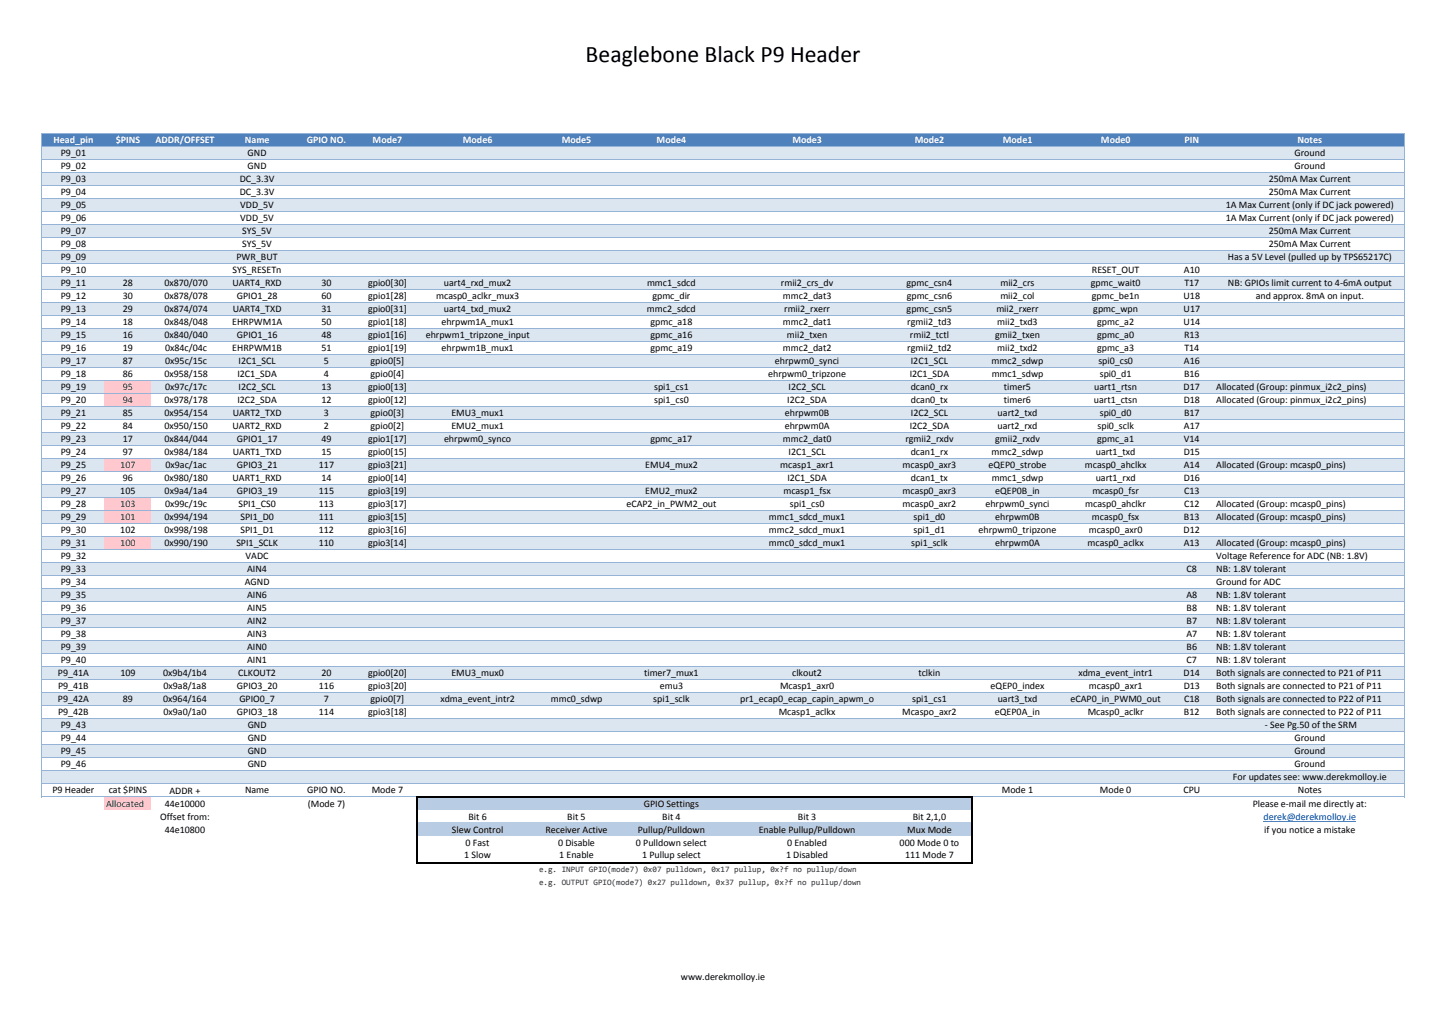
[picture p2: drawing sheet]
<svg xmlns="http://www.w3.org/2000/svg" width="297mm" height="210mm" viewBox="0 0 297 210" stroke-linecap="round" stroke-linejoin="round" font-family="sans-serif">
<defs><g id="words">
<text font-size="4.9" x="120.2" y="12.8">Beaglebone Black P9 Header</text>
<g font-size="2.1" fill="#fff">
<text x="11" y="29.4">Head_pin</text>
<text x="23.8" y="29.4">$PINS</text>
<text x="31.9" y="29.4">ADDR/OFFSET</text>
<text x="50.3" y="29.4">Name</text>
<text x="63" y="29.4">GPIO NO.</text>
<text x="76.5" y="29.4">Mode7</text>
<text x="95" y="29.4">Mode6</text>
<text x="115.3" y="29.4">Mode5</text>
<text x="134.8" y="29.4">Mode4</text>
<text x="162.7" y="29.4">Mode3</text>
<text x="187.8" y="29.4">Mode2</text>
<text x="205.9" y="29.4">Mode1</text>
<text x="226" y="29.4">Mode0</text>
<text x="243.2" y="29.4">PIN</text>
<text x="266.4" y="29.4">Notes</text>
</g>
<g font-size="2.1">
<text x="12.5" y="34.8">P9_02</text>
<text x="12.5" y="32.1">P9_01</text>
<text x="50.8" y="34.8">GND</text>
<text x="50.8" y="32.1">GND</text>
<text x="265.7" y="32.1">Ground</text>
<text x="265.7" y="34.8">Ground</text>
<text x="12.5" y="37.4">P9_03</text>
<text x="12.5" y="40.1">P9_04</text>
<text x="49.2" y="37.4">DC_3.3V</text>
<text x="49.2" y="40.1">DC_3.3V</text>
<text x="260.5" y="37.4">250mA Max Current</text>
<text x="260.5" y="40.1">250mA Max Current</text>
<text x="12.5" y="42.8">P9_05</text>
<text x="12.5" y="45.4">P9_06</text>
<text x="49.3" y="42.8">VDD_5V</text>
<text x="49.3" y="45.4">VDD_5V</text>
<text x="251.6" y="42.8">1A Max Current (only if DC jack powered)</text>
<text x="251.6" y="45.4">1A Max Current (only if DC jack powered)</text>
<text x="12.5" y="48.1">P9_07</text>
<text x="12.5" y="50.8">P9_08</text>
<text x="12.5" y="53.4">P9_09</text>
<text x="48.5" y="53.4">PWR_BUT</text>
<text x="49.7" y="48.1">SYS_5V</text>
<text x="49.7" y="50.8">SYS_5V</text>
<text x="252" y="53.4">Has a 5V Level (pulled up by TPS65217C)</text>
<text x="260.5" y="48.1">250mA Max Current</text>
<text x="260.5" y="50.8">250mA Max Current</text>
<text x="12.5" y="56.1">P9_10</text>
<text x="12.5" y="58.8">P9_11</text>
<text x="25.2" y="58.8">28</text>
<text x="33.7" y="58.8">0x870/070</text>
<text x="47.7" y="58.8">UART4_RXD</text>
<text x="47.7" y="56.1">SYS_RESETn</text>
<text x="66" y="58.8">30</text>
<text x="75.6" y="58.8">gpio0[30]</text>
<text x="91.1" y="58.8">uart4_rxd_mux2</text>
<text x="132.8" y="58.8">mmc1_sdcd</text>
<text x="160.3" y="58.8">rmii2_crs_dv</text>
<text x="186.1" y="58.8">gpmc_csn4</text>
<text x="205.4" y="58.8">mii2_crs</text>
<text x="223.9" y="58.8">gpmc_wait0</text>
<text x="224.2" y="56.1">RESET_OUT</text>
<text x="243" y="56.1">A10</text>
<text x="243.1" y="58.8">T17</text>
<text x="252.1" y="58.8">NB: GPIOs limit current to 4‐6mA output</text>
<text x="12.5" y="64.1">P9_13</text>
<text x="12.5" y="61.4">P9_12</text>
<text x="25.2" y="64.1">29</text>
<text x="25.2" y="61.4">30</text>
<text x="33.7" y="64.1">0x874/074</text>
<text x="33.7" y="61.4">0x878/078</text>
<text x="47.8" y="64.1">UART4_TXD</text>
<text x="48.6" y="61.4">GPIO1_28</text>
<text x="66" y="64.1">31</text>
<text x="66" y="61.4">60</text>
<text x="75.6" y="64.1">gpio0[31]</text>
<text x="75.6" y="61.4">gpio1[28]</text>
<text x="89.5" y="61.4">mcasp0_aclkr_mux3</text>
<text x="91.1" y="64.1">uart4_txd_mux2</text>
<text x="132.8" y="64.1">mmc2_sdcd</text>
<text x="133.9" y="61.4">gpmc_dir</text>
<text x="160.7" y="61.4">mmc2_dat3</text>
<text x="161" y="64.1">rmii2_rxerr</text>
<text x="186.1" y="64.1">gpmc_csn5</text>
<text x="186.1" y="61.4">gpmc_csn6</text>
<text x="204.5" y="64.1">mii2_rxerr</text>
<text x="205.4" y="61.4">mii2_col</text>
<text x="224.1" y="61.4">gpmc_be1n</text>
<text x="224.4" y="64.1">gpmc_wpn</text>
<text x="243" y="61.4">U18</text>
<text x="243" y="64.1">U17</text>
<text x="257.8" y="61.5">and approx. 8mA on input.</text>
<text x="12.5" y="66.8">P9_14</text>
<text x="12.5" y="69.4">P9_15</text>
<text x="25.2" y="66.8">18</text>
<text x="25.2" y="69.4">16</text>
<text x="33.7" y="66.8">0x848/048</text>
<text x="33.7" y="69.4">0x840/040</text>
<text x="47.7" y="66.8">EHRPWM1A</text>
<text x="48.6" y="69.4">GPIO1_16</text>
<text x="66" y="66.8">50</text>
<text x="66" y="69.4">48</text>
<text x="75.6" y="66.8">gpio1[18]</text>
<text x="75.6" y="69.4">gpio1[16]</text>
<text x="87.4" y="69.4">ehrpwm1_tripzone_input</text>
<text x="90.6" y="66.8">ehrpwm1A_mux1</text>
<text x="133.5" y="66.8">gpmc_a18</text>
<text x="133.5" y="69.4">gpmc_a16</text>
<text x="160.7" y="66.8">mmc2_dat1</text>
<text x="161.5" y="69.4">mii2_txen</text>
<text x="186.3" y="66.8">rgmii2_td3</text>
<text x="186.8" y="69.4">rmii2_tctl</text>
<text x="204.3" y="69.4">gmii2_txen</text>
<text x="204.7" y="66.8">mii2_txd3</text>
<text x="225.2" y="66.8">gpmc_a2</text>
<text x="225.2" y="69.4">gpmc_a0</text>
<text x="243" y="66.8">U14</text>
<text x="243.1" y="69.4">R13</text>
<text x="12.5" y="77.4">P9_18</text>
<text x="12.5" y="74.8">P9_17</text>
<text x="12.5" y="72.1">P9_16</text>
<text x="25.2" y="77.4">86</text>
<text x="25.2" y="74.8">87</text>
<text x="25.2" y="72.1">19</text>
<text x="33.7" y="77.4">0x958/158</text>
<text x="33.9" y="74.8">0x95c/15c</text>
<text x="33.9" y="72.1">0x84c/04c</text>
<text x="47.7" y="72.1">EHRPWM1B</text>
<text x="48.7" y="77.4">I2C1_SDA</text>
<text x="49" y="74.8">I2C1_SCL</text>
<text x="66" y="72.1">51</text>
<text x="66.5" y="74.8">5</text>
<text x="66.5" y="77.4">4</text>
<text x="75.6" y="72.1">gpio1[19]</text>
<text x="76.1" y="74.8">gpio0[5]</text>
<text x="76.1" y="77.4">gpio0[4]</text>
<text x="90.7" y="72.1">ehrpwm1B_mux1</text>
<text x="133.5" y="72.1">gpmc_a19</text>
<text x="157.7" y="77.4">ehrpwm0_tripzone</text>
<text x="159.1" y="74.8">ehrpwm0_synci</text>
<text x="160.7" y="72.1">mmc2_dat2</text>
<text x="186.3" y="72.1">rgmii2_td2</text>
<text x="186.8" y="77.4">I2C1_SDA</text>
<text x="187" y="74.8">I2C1_SCL</text>
<text x="203.6" y="74.8">mmc2_sdwp</text>
<text x="203.6" y="77.4">mmc1_sdwp</text>
<text x="204.7" y="72.1">mii2_txd2</text>
<text x="225.2" y="72.1">gpmc_a3</text>
<text x="225.5" y="74.8">spi0_cs0</text>
<text x="225.8" y="77.4">spi0_d1</text>
<text x="243" y="74.8">A16</text>
<text x="243.1" y="77.4">B16</text>
<text x="243.1" y="72.1">T14</text>
<text x="12.5" y="80.1">P9_19</text>
<text x="12.5" y="82.8">P9_20</text>
<text x="33.7" y="82.8">0x978/178</text>
<text x="33.9" y="80.1">0x97c/17c</text>
<text x="48.7" y="82.8">I2C2_SDA</text>
<text x="49" y="80.1">I2C2_SCL</text>
<text x="66" y="80.1">13</text>
<text x="66" y="82.8">12</text>
<text x="75.5" y="80.1">gpio0[13]</text>
<text x="75.5" y="82.8">gpio0[12]</text>
<text x="134.3" y="82.8">spi1_cs0</text>
<text x="134.3" y="80.1">spi1_cs1</text>
<text x="161.6" y="82.8">I2C2_SDA</text>
<text x="161.9" y="80.1">I2C2_SCL</text>
<text x="187" y="80.1">dcan0_rx</text>
<text x="187" y="82.8">dcan0_tx</text>
<text x="206.1" y="82.8">timer6</text>
<text x="206.1" y="80.1">timer5</text>
<text x="224.6" y="82.8">uart1_ctsn</text>
<text x="224.6" y="80.1">uart1_rtsn</text>
<text x="243" y="80.1">D17</text>
<text x="243" y="82.8">D18</text>
<text x="249.7" y="80.1">Allocated (Group: pinmux_i2c2_pins)</text>
<text x="249.7" y="82.8">Allocated (Group: pinmux_i2c2_pins)</text>
<text x="12.5" y="88.1">P9_22</text>
<text x="12.5" y="85.5">P9_21</text>
<text x="25.2" y="88.1">84</text>
<text x="25.2" y="85.5">85</text>
<text x="33.7" y="88.1">0x950/150</text>
<text x="33.7" y="85.5">0x954/154</text>
<text x="47.7" y="88.1">UART2_RXD</text>
<text x="47.8" y="85.5">UART2_TXD</text>
<text x="66.5" y="85.5">3</text>
<text x="66.5" y="88.1">2</text>
<text x="76.1" y="85.5">gpio0[3]</text>
<text x="76.1" y="88.1">gpio0[2]</text>
<text x="92.7" y="85.5">EMU3_mux1</text>
<text x="92.7" y="88.1">EMU2_mux1</text>
<text x="161.1" y="88.1">ehrpwm0A</text>
<text x="161.1" y="85.5">ehrpwm0B</text>
<text x="186.8" y="88.1">I2C2_SDA</text>
<text x="187" y="85.5">I2C2_SCL</text>
<text x="204.8" y="88.1">uart2_rxd</text>
<text x="204.8" y="85.5">uart2_txd</text>
<text x="225.3" y="88.1">spi0_sclk</text>
<text x="225.8" y="85.5">spi0_d0</text>
<text x="243" y="88.1">A17</text>
<text x="243.1" y="85.5">B17</text>
<text x="12.5" y="90.8">P9_23</text>
<text x="12.5" y="93.5">P9_24</text>
<text x="25.2" y="90.8">17</text>
<text x="25.2" y="93.5">97</text>
<text x="33.7" y="90.8">0x844/044</text>
<text x="33.7" y="93.5">0x984/184</text>
<text x="47.8" y="93.5">UART1_TXD</text>
<text x="48.6" y="90.8">GPIO1_17</text>
<text x="66" y="90.8">49</text>
<text x="66" y="93.5">15</text>
<text x="75.6" y="90.8">gpio1[17]</text>
<text x="75.6" y="93.5">gpio0[15]</text>
<text x="91.1" y="90.8">ehrpwm0_synco</text>
<text x="133.5" y="90.8">gpmc_a17</text>
<text x="160.7" y="90.8">mmc2_dat0</text>
<text x="161.9" y="93.5">I2C1_SCL</text>
<text x="185.9" y="90.8">rgmii2_rxdv</text>
<text x="187" y="93.5">dcan1_rx</text>
<text x="203.6" y="93.5">mmc2_sdwp</text>
<text x="204.3" y="90.8">gmii2_rxdv</text>
<text x="224.9" y="93.5">uart1_txd</text>
<text x="225.2" y="90.8">gpmc_a1</text>
<text x="243" y="93.5">D15</text>
<text x="243" y="90.8">V14</text>
<text x="12.5" y="98.8">P9_26</text>
<text x="12.5" y="101.5">P9_27</text>
<text x="12.5" y="96.1">P9_25</text>
<text x="24.7" y="101.5">105</text>
<text x="25.2" y="98.8">96</text>
<text x="33.7" y="98.8">0x980/180</text>
<text x="33.8" y="101.5">0x9a4/1a4</text>
<text x="34" y="96.1">0x9ac/1ac</text>
<text x="47.7" y="98.8">UART1_RXD</text>
<text x="48.6" y="96.1">GPIO3_21</text>
<text x="48.6" y="101.5">GPIO3_19</text>
<text x="65.5" y="96.1">117</text>
<text x="65.5" y="101.5">115</text>
<text x="66" y="98.8">14</text>
<text x="75.6" y="98.8">gpio0[14]</text>
<text x="75.6" y="101.5">gpio3[19]</text>
<text x="75.6" y="96.1">gpio3[21]</text>
<text x="132.5" y="101.5">EMU2_mux2</text>
<text x="132.5" y="96.1">EMU4_mux2</text>
<text x="160.2" y="96.1">mcasp1_axr1</text>
<text x="160.8" y="101.5">mcasp1_fsx</text>
<text x="161.6" y="98.8">I2C1_SDA</text>
<text x="185.3" y="101.5">mcasp0_axr3</text>
<text x="185.3" y="96.1">mcasp0_axr3</text>
<text x="187" y="98.8">dcan1_tx</text>
<text x="202.9" y="96.1">eQEP0_strobe</text>
<text x="203.6" y="98.8">mmc1_sdwp</text>
<text x="204.3" y="101.5">eQEP0B_in</text>
<text x="222.7" y="96.1">mcasp0_ahclkx</text>
<text x="224.2" y="101.5">mcasp0_fsr</text>
<text x="224.9" y="98.8">uart1_rxd</text>
<text x="243" y="98.8">D16</text>
<text x="243" y="96.1">A14</text>
<text x="243.1" y="101.5">C13</text>
<text x="249.7" y="96.1">Allocated (Group: mcasp0_pins)</text>
<text x="12.5" y="104.1">P9_28</text>
<text x="12.5" y="106.8">P9_29</text>
<text x="33.7" y="106.8">0x994/194</text>
<text x="33.9" y="104.1">0x99c/19c</text>
<text x="49" y="104.1">SPI1_CS0</text>
<text x="49.3" y="106.8">SPI1_D0</text>
<text x="65.4" y="104.1">113</text>
<text x="65.5" y="106.8">111</text>
<text x="75.5" y="104.1">gpio3[17]</text>
<text x="75.5" y="106.8">gpio3[15]</text>
<text x="128.6" y="104.1">eCAP2_in_PWM2_out</text>
<text x="157.9" y="106.8">mmc1_sdcd_mux1</text>
<text x="162.1" y="104.1">spi1_cs0</text>
<text x="185.3" y="104.1">mcasp0_axr2</text>
<text x="187.5" y="106.8">spi1_d0</text>
<text x="202.3" y="104.1">ehrpwm0_synci</text>
<text x="204.3" y="106.8">ehrpwm0B</text>
<text x="222.8" y="104.1">mcasp0_ahclkr</text>
<text x="224.2" y="106.8">mcasp0_fsx</text>
<text x="243" y="106.8">B13</text>
<text x="243.1" y="104.1">C12</text>
<text x="249.7" y="104.1">Allocated (Group: mcasp0_pins)</text>
<text x="249.7" y="106.8">Allocated (Group: mcasp0_pins)</text>
<text x="12.5" y="109.5">P9_30</text>
<text x="12.5" y="112.1">P9_31</text>
<text x="24.7" y="109.5">102</text>
<text x="33.7" y="109.5">0x998/198</text>
<text x="33.7" y="112.1">0x990/190</text>
<text x="48.5" y="112.1">SPI1_SCLK</text>
<text x="49.3" y="109.5">SPI1_D1</text>
<text x="65.4" y="112.1">110</text>
<text x="65.5" y="109.5">112</text>
<text x="75.5" y="112.1">gpio3[14]</text>
<text x="75.5" y="109.5">gpio3[16]</text>
<text x="157.9" y="109.5">mmc2_sdcd_mux1</text>
<text x="157.9" y="112.1">mmc0_sdcd_mux1</text>
<text x="187.1" y="112.1">spi1_sclk</text>
<text x="187.5" y="109.5">spi1_d1</text>
<text x="200.9" y="109.5">ehrpwm0_tripzone</text>
<text x="204.3" y="112.1">ehrpwm0A</text>
<text x="223.2" y="112.1">mcasp0_aclkx</text>
<text x="223.5" y="109.5">mcasp0_axr0</text>
<text x="243" y="109.5">D12</text>
<text x="243" y="112.1">A13</text>
<text x="249.7" y="112.1">Allocated (Group: mcasp0_pins)</text>
<text x="12.5" y="117.5">P9_33</text>
<text x="12.5" y="114.8">P9_32</text>
<text x="50.4" y="114.8">VADC</text>
<text x="50.7" y="117.5">AIN4</text>
<text x="243.6" y="117.5">C8</text>
<text x="249.7" y="114.8">Voltage Reference for ADC (NB: 1.8V)</text>
<text x="249.7" y="117.5">NB: 1.8V tolerant</text>
<text x="12.5" y="120.1">P9_34</text>
<text x="12.5" y="122.8">P9_35</text>
<text x="12.5" y="125.5">P9_36</text>
<text x="50.2" y="120.1">AGND</text>
<text x="50.7" y="122.8">AIN6</text>
<text x="50.7" y="125.5">AIN5</text>
<text x="243.5" y="122.8">A8</text>
<text x="243.6" y="125.5">B8</text>
<text x="249.7" y="120.1">Ground for ADC</text>
<text x="249.7" y="122.8">NB: 1.8V tolerant</text>
<text x="249.7" y="125.5">NB: 1.8V tolerant</text>
<text x="12.5" y="128.1">P9_37</text>
<text x="12.5" y="130.8">P9_38</text>
<text x="50.7" y="128.1">AIN2</text>
<text x="50.7" y="130.8">AIN3</text>
<text x="243.5" y="130.8">A7</text>
<text x="243.6" y="128.1">B7</text>
<text x="249.7" y="130.8">NB: 1.8V tolerant</text>
<text x="249.7" y="128.1">NB: 1.8V tolerant</text>
<text x="12.5" y="133.5">P9_39</text>
<text x="12.5" y="136.1">P9_40</text>
<text x="50.7" y="133.5">AIN0</text>
<text x="50.7" y="136.1">AIN1</text>
<text x="243.6" y="133.5">B6</text>
<text x="243.6" y="136.1">C7</text>
<text x="249.7" y="136.1">NB: 1.8V tolerant</text>
<text x="249.7" y="133.5">NB: 1.8V tolerant</text>
<text x="11.9" y="138.8">P9_41A</text>
<text x="11.9" y="141.5">P9_41B</text>
<text x="24.7" y="138.8">109</text>
<text x="33.5" y="138.8">0x9b4/1b4</text>
<text x="33.6" y="141.5">0x9a8/1a8</text>
<text x="48.6" y="141.5">GPIO3_20</text>
<text x="48.9" y="138.8">CLKOUT2</text>
<text x="65.5" y="141.5">116</text>
<text x="66" y="138.8">20</text>
<text x="75.5" y="138.8">gpio0[20]</text>
<text x="75.6" y="141.5">gpio3[20]</text>
<text x="92.7" y="138.8">EMU3_mux0</text>
<text x="132.2" y="138.8">timer7_mux1</text>
<text x="135.5" y="141.5">emu3</text>
<text x="160.1" y="141.5">Mcasp1_axr0</text>
<text x="162.6" y="138.8">clkout2</text>
<text x="188.5" y="138.8">tclkin</text>
<text x="203.4" y="141.5">eQEP0_index</text>
<text x="221.4" y="138.8">xdma_event_intr1</text>
<text x="223.5" y="141.5">mcasp0_axr1</text>
<text x="243" y="138.8">D14</text>
<text x="243" y="141.5">D13</text>
<text x="249.7" y="138.8">Both signals are connected to P21 of P11</text>
<text x="249.7" y="141.5">Both signals are connected to P21 of P11</text>
<text x="11.9" y="144.1">P9_42A</text>
<text x="11.9" y="146.8">P9_42B</text>
<text x="12.5" y="149.5">P9_43</text>
<text x="25.2" y="144.1">89</text>
<text x="33.5" y="144.1">0x964/164</text>
<text x="33.6" y="146.8">0x9a0/1a0</text>
<text x="48.6" y="146.8">GPIO3_18</text>
<text x="49.1" y="144.1">GPIO0_7</text>
<text x="50.8" y="149.5">GND</text>
<text x="65.5" y="146.8">114</text>
<text x="66.5" y="144.1">7</text>
<text x="75.6" y="146.8">gpio3[18]</text>
<text x="76.1" y="144.1">gpio0[7]</text>
<text x="90.4" y="144.1">xdma_event_intr2</text>
<text x="113.1" y="144.1">mmc0_sdwp</text>
<text x="134.1" y="144.1">spi1_sclk</text>
<text x="151.9" y="144.1">pr1_ecap0_ecap_capin_apwm_o</text>
<text x="159.8" y="146.8">Mcasp1_aclkx</text>
<text x="185.2" y="146.8">Mcaspo_axr2</text>
<text x="187.2" y="144.1">spi1_cs1</text>
<text x="204.2" y="146.8">eQEP0A_in</text>
<text x="204.8" y="144.1">uart3_txd</text>
<text x="219.8" y="144.1">eCAP0_in_PWM0_out</text>
<text x="223.3" y="146.8">Mcasp0_aclkr</text>
<text x="243" y="146.8">B12</text>
<text x="243.1" y="144.1">C18</text>
<text x="249.7" y="146.8">Both signals are connected to P22 of P11</text>
<text x="249.7" y="144.1">Both signals are connected to P22 of P11</text>
<text x="259.7" y="149.5">‐ See Pg.50 of the SRM</text>
<text x="12.5" y="152.1">P9_44</text>
<text x="12.5" y="154.8">P9_45</text>
<text x="50.8" y="152.1">GND</text>
<text x="50.8" y="154.8">GND</text>
<text x="265.7" y="152.1">Ground</text>
<text x="265.7" y="154.8">Ground</text>
<text x="12.5" y="157.5">P9_46</text>
<text x="50.8" y="157.5">GND</text>
<text x="253.1" y="160.1">For updates see: www.derekmolloy.ie</text>
<text x="265.7" y="157.5">Ground</text>
<text x="10.8" y="162.8">P9 Header</text>
<text x="22.3" y="162.8">cat $PINS</text>
<text x="33.8" y="165.6">44e10000</text>
<text x="34.8" y="162.9">ADDR +</text>
<text x="50.3" y="162.8">Name</text>
<text x="63.1" y="162.8">GPIO NO.</text>
<text x="63.2" y="165.6">(Mode 7)</text>
<text x="76.3" y="162.8">Mode 7</text>
<text x="132.2" y="165.6">GPIO Settings</text>
<text x="205.7" y="162.8">Mode 1</text>
<text x="225.8" y="162.8">Mode 0</text>
<text x="242.9" y="162.8">CPU</text>
<text x="257.2" y="165.6">Please e‐mail me directly at:</text>
<text x="266.4" y="162.8">Notes</text>
<text x="32.9" y="168.3">Offset from:</text>
<text x="33.8" y="170.9">44e10800</text>
<text x="92.8" y="170.9">Slew Control</text>
<text x="95.6" y="173.6">0 Fast</text>
<text x="96.2" y="168.3">Bit 6</text>
<text x="112" y="170.9">Receiver Active</text>
<text x="114.5" y="173.6">0 Disable</text>
<text x="116.5" y="168.3">Bit 5</text>
<text x="130.5" y="173.6">0 Pulldown select</text>
<text x="130.9" y="170.9">Pullup/Pulldown</text>
<text x="136" y="168.3">Bit 4</text>
<text x="155.8" y="170.9">Enable Pullup/Pulldown</text>
<text x="161.6" y="173.6">0 Enabled</text>
<text x="163.8" y="168.3">Bit 3</text>
<text x="184.7" y="173.6">000 Mode 0 to</text>
<text x="186.2" y="170.9">Mux Mode</text>
<text x="187.4" y="168.3">Bit 2,1,0</text>
<text x="259.5" y="170.9">if you notice a mistake</text>
<text x="95.3" y="176.2">1 Slow</text>
<text x="114.8" y="176.2">1 Enable</text>
<text x="131.8" y="176.2">1 Pullup select</text>
<text x="161.4" y="176.2">1 Disabled</text>
<text x="185.8" y="176.2">111 Mode 7</text>
<text x="139.8" y="201.1">www.derekmolloy.ie</text>
</g>
<g font-size="2.1" fill="#9c0006">
<text x="25.2" y="80.1">95</text>
<text x="25.2" y="82.8">94</text>
<text x="24.7" y="96.1">107</text>
<text x="24.7" y="104.1">103</text>
<text x="24.7" y="106.8">101</text>
<text x="24.7" y="112.1">100</text>
<text x="21.8" y="165.6">Allocated</text>
</g>
<text font-size="2.1" fill="#00f" x="259.4" y="168.3">derek@derekmolloy.ie</text>
<g font-size="1.7" fill="#333">
<text x="110.7" y="179">e.g. INPUT GPIO(mode7) 0x07 pulldown, 0x17 pullup, 0x?f no pullup/down</text>
<text x="110.7" y="181.7">e.g. OUTPUT GPIO(mode7) 0x27 pulldown, 0x37 pullup, 0x?f no pullup/down</text>
</g>
</g></defs>
<path d="M8.6 27.5h279.7v2.6h-279.7z" fill="#4f82bd"/>
<g fill="#dce6f1">
<path d="M8.6 30.1h279.7v2.7h-279.7z"/>
<path d="M8.6 35.4h279.7v2.7h-279.7z"/>
<path d="M8.6 40.8h279.7v2.7h-279.7z"/>
<path d="M8.6 46.1h279.7v2.7h-279.7z"/>
<path d="M8.6 51.4h279.7v2.7h-279.7z"/>
<path d="M8.6 56.8h279.7v2.7h-279.7z"/>
<path d="M8.6 62.1h279.7v2.7h-279.7z"/>
<path d="M8.6 67.4h279.7v2.7h-279.7z"/>
<path d="M8.6 72.8h279.7v2.7h-279.7z"/>
<path d="M8.6 78.1h12.9v2.7h-12.9z"/>
</g>
<path d="M21.4 78.1h9.5v2.7h-9.5z" fill="#ffc7ce"/>
<path d="M30.9 78.1h257.4v2.7h-257.4z" fill="#dce6f1"/>
<path d="M21.4 80.8h9.5v2.7h-9.5z" fill="#ffc7ce"/>
<g fill="#dce6f1">
<path d="M8.6 83.4h279.7v2.7h-279.7z"/>
<path d="M8.6 88.8h279.7v2.7h-279.7z"/>
<path d="M8.6 94.1h12.9v2.7h-12.9z"/>
</g>
<path d="M21.4 94.1h9.5v2.7h-9.5z" fill="#ffc7ce"/>
<g fill="#dce6f1">
<path d="M30.9 94.1h257.4v2.7h-257.4z"/>
<path d="M8.6 99.4h279.7v2.7h-279.7z"/>
</g>
<path d="M21.4 102.1h9.5v2.7h-9.5z" fill="#ffc7ce"/>
<path d="M8.6 104.8h12.9v2.7h-12.9z" fill="#dce6f1"/>
<path d="M21.4 104.8h9.5v2.7h-9.5z" fill="#ffc7ce"/>
<g fill="#dce6f1">
<path d="M30.9 104.8h257.4v2.7h-257.4z"/>
<path d="M8.6 110.1h12.9v2.7h-12.9z"/>
</g>
<path d="M21.4 110.1h9.5v2.7h-9.5z" fill="#ffc7ce"/>
<g fill="#dce6f1">
<path d="M30.9 110.1h257.4v2.7h-257.4z"/>
<path d="M8.6 115.4h279.7v2.7h-279.7z"/>
<path d="M8.6 120.8h279.7v2.7h-279.7z"/>
<path d="M8.6 126.1h279.7v2.7h-279.7z"/>
<path d="M8.6 131.4h279.7v2.7h-279.7z"/>
<path d="M8.6 136.8h279.7v2.7h-279.7z"/>
<path d="M8.6 142.1h279.7v2.7h-279.7z"/>
<path d="M8.6 147.4h279.7v2.7h-279.7z"/>
<path d="M8.6 152.8h279.7v2.7h-279.7z"/>
<path d="M8.6 158.1h279.7v2.7h-279.7z"/>
</g>
<path d="M21.4 163.6h9.5v2.7h-9.5z" fill="#ffc7ce"/>
<g fill="#b8cce4">
<path d="M85.6 163.6h114v2.7h-114z"/>
<path d="M85.6 168.9h114v2.7h-114z"/>
</g>
<path d="M259.4 168.6h19" fill="none" stroke="#00f" stroke-width=".21"/>
<g fill="none" stroke="#95b3d7" stroke-width=".21">
<path d="M8.5 27.3v136.4M8.6 27.4h279.8M8.6 30.1h279.8M8.6 32.8h279.8M8.6 35.4h279.8M8.6 38.1h279.8M288.3 27.5v136.2M8.6 40.8h279.8M8.6 43.4h279.8M8.6 46.1h279.8M8.6 48.8h279.8M8.6 51.4h279.8"/>
<path d="M8.6 54.1h279.8M8.6 56.8h279.8M8.6 59.4h279.8M8.6 62.1h279.8M8.6 64.8h279.8M8.6 67.4h279.8M8.6 70.1h279.8M8.6 72.8h279.8M8.6 75.4h279.8M8.6 78.1h279.8M8.6 80.8h279.8M8.6 83.4h279.8"/>
<path d="M8.6 86.1h279.8M8.6 88.8h279.8M8.6 91.4h279.8M8.6 94.1h279.8M8.6 96.8h279.8M8.6 99.4h279.8M8.6 102.1h279.8M8.6 104.8h279.8M8.6 107.4h279.8M8.6 110.1h279.8M8.6 112.8h279.8M8.6 115.4h279.8"/>
<path d="M8.6 118.1h279.8M8.6 120.8h279.8M8.6 123.4h279.8M8.6 126.1h279.8M8.6 128.8h279.8M8.6 131.4h279.8M8.6 134.1h279.8M8.6 136.8h279.8M8.6 139.4h279.8M8.6 142.1h279.8M8.6 144.8h279.8M8.6 147.4h279.8"/>
<path d="M8.6 150.1h279.8M8.6 152.8h279.8M8.6 155.4h279.8M8.6 158.1h279.8M8.6 163.6h76.8M8.6 160.8h279.8M199.7 163.6h88.7"/>
</g>
<path d="M85.6 163.4v13.8M85.8 163.6h113.9M85.8 177h113.9M199.5 163.7v13.5" fill="none" stroke="#000" stroke-width=".34"/>
<use href="#words"/>
</svg>
